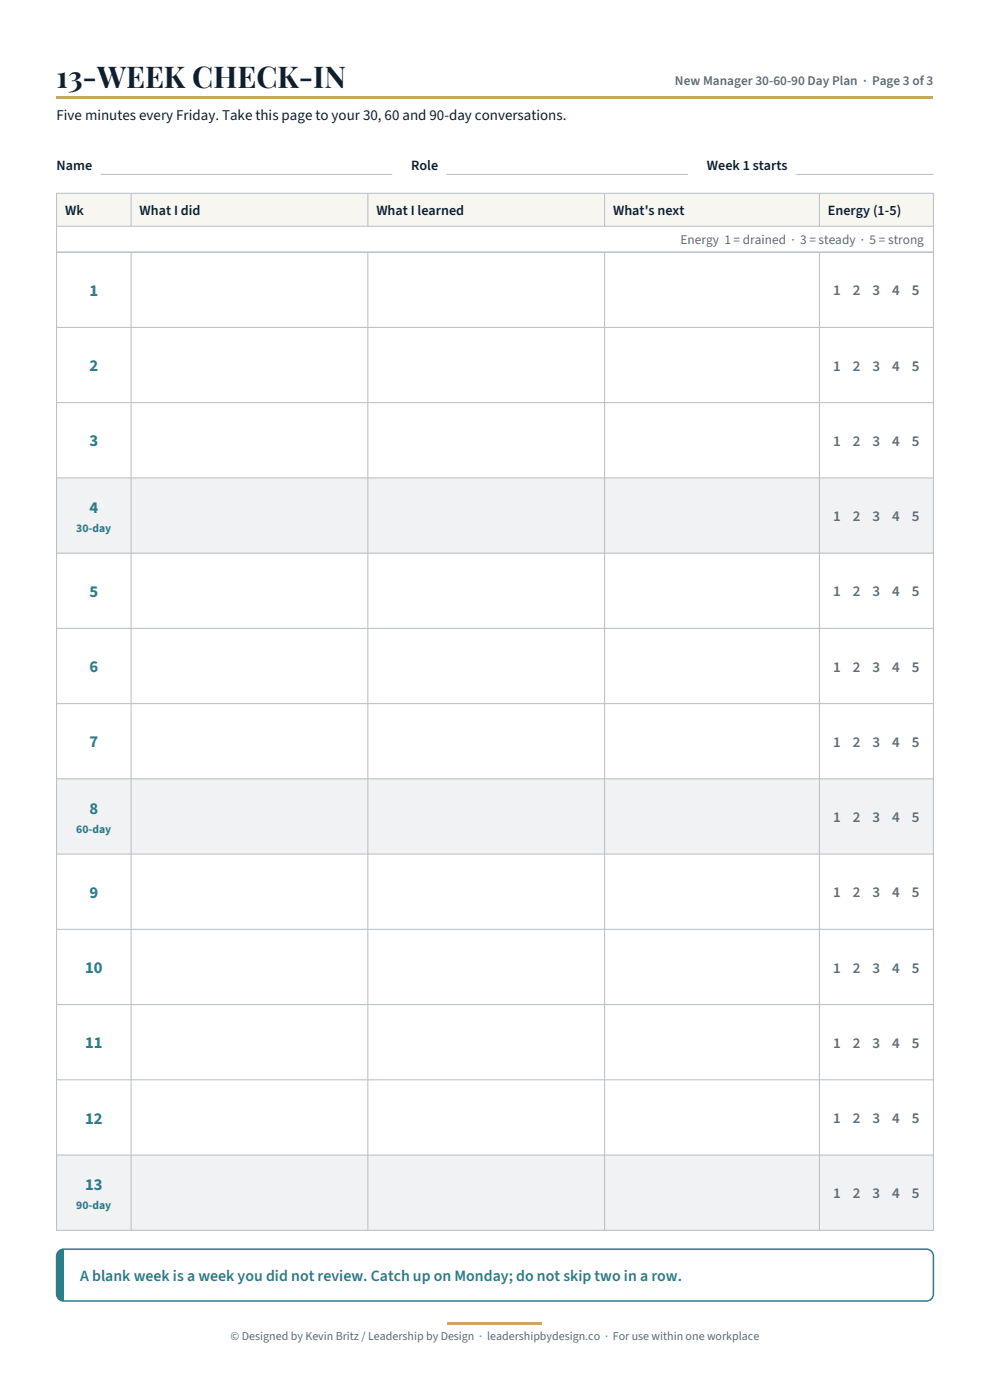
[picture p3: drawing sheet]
<svg xmlns="http://www.w3.org/2000/svg" width="210mm" height="297mm" viewBox="0 0 210 297" stroke-linecap="round" stroke-linejoin="round" font-family="sans-serif">
<defs><g id="words">
<text font-size="6.3" fill="#0f1f2e" x="12" y="18.6">13-WEEK CHECK-IN</text>
<g font-size="3.5" fill="#2a7b88">
<text x="19" y="62.8">1</text>
<text x="19" y="78.7">2</text>
<text x="19" y="94.7">3</text>
<text x="19" y="108.8">4</text>
<text x="19" y="126.6">5</text>
<text x="19" y="142.6">6</text>
<text x="19" y="158.6">7</text>
<text x="19" y="172.6">8</text>
<text x="19" y="190.5">9</text>
<text x="18" y="206.4">10</text>
<text x="18" y="222.4">11</text>
<text x="18" y="238.4">12</text>
<text x="18" y="252.4">13</text>
</g>
<text font-size="3.4" fill="#2a7b88" x="17" y="271.7">A blank week is a week you did not review. Catch up on Monday; do not skip two in a row.</text>
<text font-size="3.2" fill="#0f1f2e" x="12" y="25.4">Five minutes every Friday. Take this page to your 30, 60 and 90-day conversations.</text>
<g font-size="3.2" fill="#5f6a73">
<text x="176.8" y="62.7">1</text>
<text x="180.9" y="62.7">2</text>
<text x="185.1" y="62.7">3</text>
<text x="189.3" y="62.7">4</text>
<text x="193.4" y="62.7">5</text>
<text x="176.8" y="78.6">1</text>
<text x="180.9" y="78.6">2</text>
<text x="185.1" y="78.6">3</text>
<text x="189.3" y="78.6">4</text>
<text x="193.4" y="78.6">5</text>
<text x="176.8" y="94.6">1</text>
<text x="180.9" y="94.6">2</text>
<text x="185.1" y="94.6">3</text>
<text x="189.3" y="94.6">4</text>
<text x="193.4" y="94.6">5</text>
<text x="176.8" y="110.6">1</text>
<text x="180.9" y="110.6">2</text>
<text x="185.1" y="110.6">3</text>
<text x="189.3" y="110.6">4</text>
<text x="193.4" y="110.6">5</text>
<text x="176.8" y="126.5">1</text>
<text x="180.9" y="126.5">2</text>
<text x="185.1" y="126.5">3</text>
<text x="189.3" y="126.5">4</text>
<text x="193.4" y="126.5">5</text>
<text x="176.8" y="142.5">1</text>
<text x="180.9" y="142.5">2</text>
<text x="185.1" y="142.5">3</text>
<text x="189.3" y="142.5">4</text>
<text x="193.4" y="142.5">5</text>
<text x="176.8" y="158.4">1</text>
<text x="180.9" y="158.4">2</text>
<text x="185.1" y="158.4">3</text>
<text x="189.3" y="158.4">4</text>
<text x="193.4" y="158.4">5</text>
<text x="176.8" y="174.4">1</text>
<text x="180.9" y="174.4">2</text>
<text x="185.1" y="174.4">3</text>
<text x="189.3" y="174.4">4</text>
<text x="193.4" y="174.4">5</text>
<text x="176.8" y="190.4">1</text>
<text x="180.9" y="190.4">2</text>
<text x="185.1" y="190.4">3</text>
<text x="189.3" y="190.4">4</text>
<text x="193.4" y="190.4">5</text>
<text x="176.8" y="206.3">1</text>
<text x="180.9" y="206.3">2</text>
<text x="185.1" y="206.3">3</text>
<text x="189.3" y="206.3">4</text>
<text x="193.4" y="206.3">5</text>
<text x="176.8" y="222.3">1</text>
<text x="180.9" y="222.3">2</text>
<text x="185.1" y="222.3">3</text>
<text x="189.3" y="222.3">4</text>
<text x="193.4" y="222.3">5</text>
<text x="176.8" y="238.3">1</text>
<text x="180.9" y="238.3">2</text>
<text x="185.1" y="238.3">3</text>
<text x="189.3" y="238.3">4</text>
<text x="193.4" y="238.3">5</text>
<text x="176.8" y="254.2">1</text>
<text x="180.9" y="254.2">2</text>
<text x="185.1" y="254.2">3</text>
<text x="189.3" y="254.2">4</text>
<text x="193.4" y="254.2">5</text>
</g>
<g font-size="3" fill="#0f1f2e">
<text x="12" y="36">Name</text>
<text x="87.2" y="36">Role</text>
<text x="149.9" y="36">Week 1 starts</text>
<text x="13.8" y="45.6">Wk</text>
<text x="29.6" y="45.6">What I did</text>
<text x="79.8" y="45.6">What I learned</text>
<text x="130.1" y="45.6">What's next</text>
<text x="175.6" y="45.6">Energy (1-5)</text>
</g>
<g font-size="2.8" fill="#5f6a73">
<text x="143.2" y="18">New Manager 30-60-90 Day Plan · Page 3 of 3</text>
<text x="144.4" y="51.8">Energy 1 = drained · 3 = steady · 5 = strong</text>
</g>
<g font-size="2.5" fill="#2a7b88">
<text x="16.2" y="112.8">30-day</text>
<text x="16.2" y="176.6">60-day</text>
<text x="16.2" y="256.4">90-day</text>
</g>
<text font-size="2.5" fill="#5f6a73" x="48.9" y="284.2">© Designed by Kevin Britz / Leadership by Design · leadershipbydesign.co · For use within one workplace</text>
</g></defs>
<path d="M12 20.5h186v.5h-186z" fill-rule="evenodd" fill="#c8a864"/>
<path d="M21.4 37h61.8M94.8 37h51.1M168.9 37h29.1" fill="none" stroke="#b7bec4" stroke-width=".21"/>
<path d="M12 41h186v7h-186z" fill-rule="evenodd" fill="#f8f6f1"/>
<g fill="#f1f2f3">
<path d="M12 101.4h186v15.9h-186z" fill-rule="evenodd"/>
<path d="M12 165.2h186v16h-186z" fill-rule="evenodd"/>
<path d="M12 245h186v16h-186z" fill-rule="evenodd"/>
</g>
<g fill="none" stroke="#b7bec4" stroke-width=".21">
<path d="M12 41h186v220h-186zM12 48h186M12 53.5h186M27.8 41v7M27.8 53.5v207.5M78 41v7M78 53.5v207.5M128.2 41v7M128.2 53.5v207.5M173.8 41v7M173.8 53.5v207.5M12 69.5h186"/>
<path d="M12 85.4h186M12 101.4h186M12 117.3h186M12 133.3h186M12 149.3h186M12 165.2h186M12 181.2h186M12 197.2h186M12 213.1h186M12 229.1h186M12 245h186"/>
</g>
<path d="M12.3 265.6l.7-.5 .5-.1h183a1.5 1.5 0 0 1 1.5 1.5v8a1.5 1.5 0 0 1-1.5 1.5h-183a1.5 1.5 0 0 1-1.5-1.5v-8z" fill="none" stroke="#2a7b88" stroke-width=".32"/>
<path d="M12 265h1.6v11h-1.6z" fill-rule="evenodd" fill="#2a7b88"/>
<path d="M95 280.4h20v.6h-20z" fill-rule="evenodd" fill="#c8a864"/>
<use href="#words"/>
</svg>
